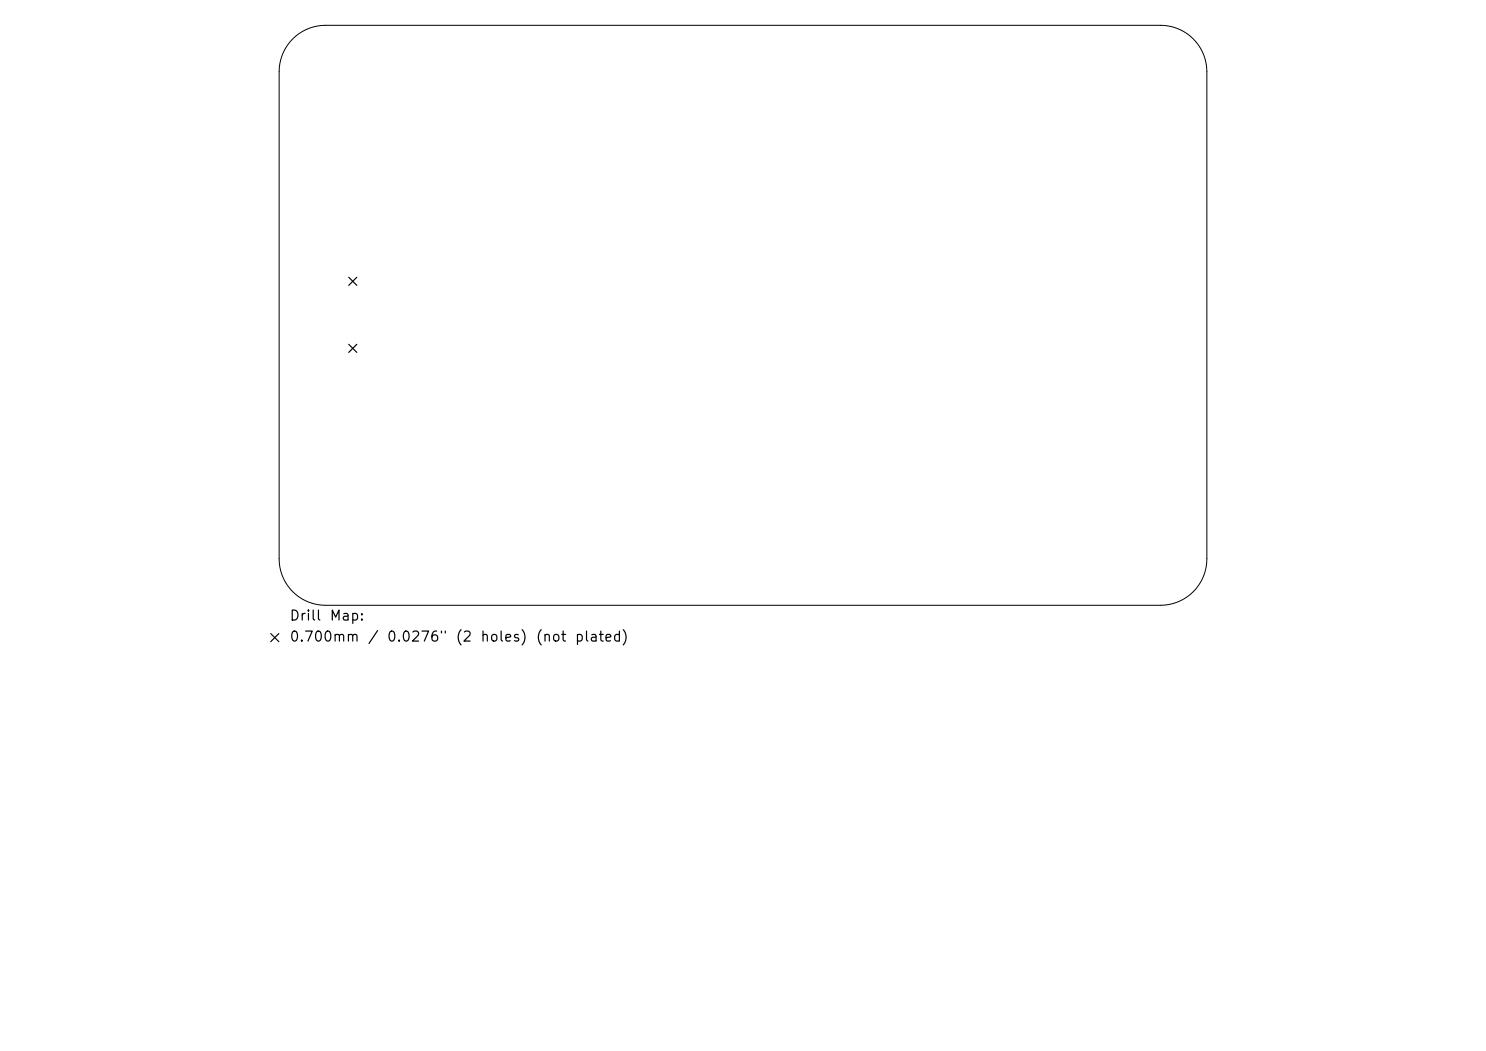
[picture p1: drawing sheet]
<svg xmlns="http://www.w3.org/2000/svg" width="297mm" height="210mm" viewBox="0 0 297 210" stroke-linecap="round" stroke-linejoin="round" font-family="sans-serif">
<defs><g id="words">
<g font-size="2">
<text x="57.7" y="124.5">Drill</text>
<text x="65.7" y="124.5">Map:</text>
<text x="57.7" y="128.7">0.700mm</text>
<text x="73.4" y="128.7">/</text>
<text x="77.2" y="128.7">0.0276&quot;</text>
<text x="90.9" y="128.7">(2</text>
<text x="95.9" y="128.7">holes)</text>
<text x="106.9" y="128.7">(not</text>
<text x="114.7" y="128.7">plated)</text>
</g>
</g></defs>
<path d="M58.5 7.8a9.3 9.3 0 0 1 6.6-2.7h166.8a9.3 9.3 0 0 1 9.3 9.2v97.4a9.3 9.3 0 0 1-9.3 9.2h-166.8a9.3 9.3 0 0 1-9.3-9.2v-97.4a9.3 9.3 0 0 1 2.7-6.5z" fill="none" stroke="#000" stroke-width=".2"/>
<path d="M69.7 55.4l1.6 1.6M71.3 55.4l-1.6 1.6M69.7 68.8l1.6 1.6M71.3 68.8l-1.6 1.6M54.1 126.6l1.6 1.6M55.7 126.6l-1.6 1.6" fill="none" stroke="#000" stroke-width=".23"/>
<use href="#words"/>
</svg>
